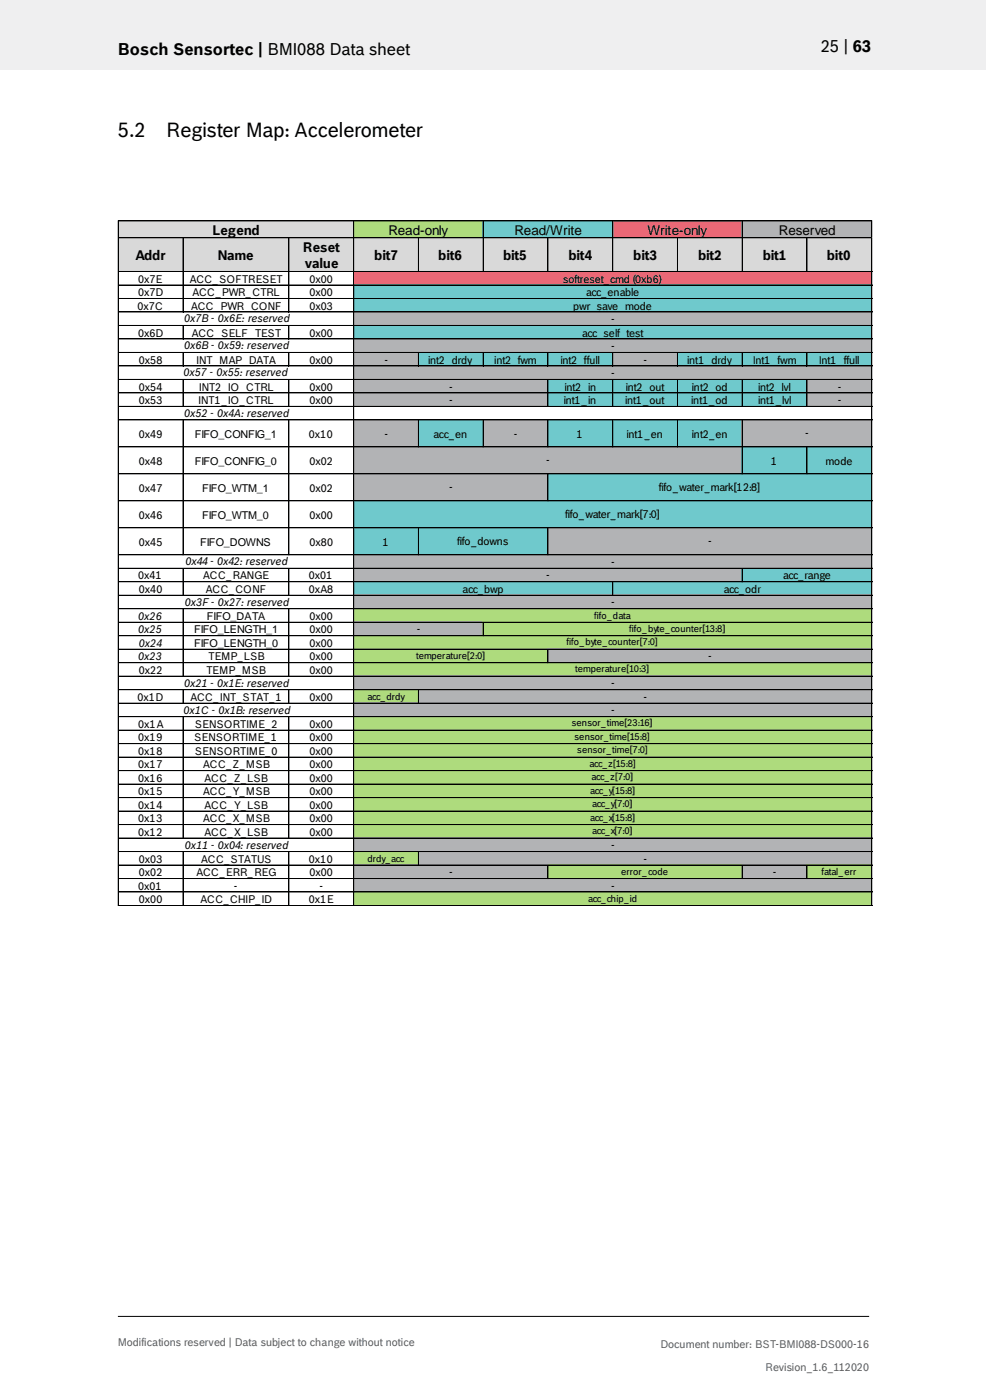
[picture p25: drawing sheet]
<svg xmlns="http://www.w3.org/2000/svg" width="210mm" height="297mm" viewBox="0 0 210 297" stroke-linecap="round" stroke-linejoin="round" font-family="sans-serif">
<defs><g id="words">
<g font-size="4.2">
<text x="25" y="29">5.2</text>
<text x="35.2" y="29">Register Map: Accelerometer</text>
</g>
<g font-size="3.5">
<text x="25" y="11.6">Bosch Sensortec | BMI088 Data sheet</text>
<text x="174.1" y="11">25 | 63</text>
</g>
<g font-size="2.9">
<text x="45" y="49.8">Legend</text>
<text x="64.2" y="53.4">Reset</text>
<text x="82.4" y="49.8">Read-only</text>
<text x="109.2" y="49.8">Read/Write</text>
<text x="137.3" y="49.8">Write-only</text>
<text x="165.2" y="49.8">Reserved</text>
<text x="28.7" y="55.1">Addr</text>
<text x="46.2" y="55.1">Name</text>
<text x="64.7" y="57">value</text>
<text x="79.4" y="55.1">bit7</text>
<text x="93" y="55.1">bit6</text>
<text x="106.7" y="55.1">bit5</text>
<text x="120.6" y="55.1">bit4</text>
<text x="134.3" y="55.1">bit3</text>
<text x="148.1" y="55.1">bit2</text>
<text x="161.8" y="55.1">bit1</text>
<text x="175.4" y="55.1">bit0</text>
</g>
<g font-size="2.3">
<text x="29.3" y="60">0x7E</text>
<text x="40.2" y="60">ACC_SOFTRESET</text>
<text x="65.7" y="60">0x00</text>
<text x="119.5" y="60">softreset_cmd (0xb6)</text>
<text x="29.2" y="65.7">0x7C</text>
<text x="29.3" y="62.8">0x7D</text>
<text x="40.5" y="65.7">ACC_PWR_CONF</text>
<text x="40.8" y="62.8">ACC_PWR_CTRL</text>
<text x="65.7" y="62.8">0x00</text>
<text x="65.7" y="65.7">0x03</text>
<text x="121.6" y="65.7">pwr_save_mode</text>
<text x="124.3" y="62.8">acc_enable</text>
<text x="29.3" y="71.4">0x6D</text>
<text x="39" y="68.4">0x7B - 0x6E: reserved</text>
<text x="40.6" y="71.4">ACC_SELF_TEST</text>
<text x="65.7" y="71.4">0x00</text>
<text x="123.5" y="71.4">acc_self_test</text>
<text x="129.6" y="68.5">-</text>
<text x="29.5" y="77.1">0x58</text>
<text x="39" y="74.1">0x6B - 0x59: reserved</text>
<text x="41.6" y="77.1">INT_MAP_DATA</text>
<text x="65.7" y="77.1">0x00</text>
<text x="81.5" y="77.1">-</text>
<text x="90.8" y="77.1">int2_drdy</text>
<text x="104.9" y="77.1">int2_fwm</text>
<text x="118.9" y="77.1">int2_ffull</text>
<text x="129.6" y="74.3">-</text>
<text x="136.5" y="77.1">-</text>
<text x="145.8" y="77.1">int1_drdy</text>
<text x="159.7" y="77.1">Int1_fwm</text>
<text x="173.7" y="77.1">Int1_ffull</text>
<text x="29.5" y="82.9">0x54</text>
<text x="38.9" y="79.9">0x57 - 0x55: reserved</text>
<text x="42.2" y="82.9">INT2_IO_CTRL</text>
<text x="65.7" y="82.9">0x00</text>
<text x="95.3" y="82.9">-</text>
<text x="119.7" y="82.9">int2_in</text>
<text x="129.6" y="80">-</text>
<text x="132.8" y="82.9">int2_out</text>
<text x="146.8" y="82.9">int2_od</text>
<text x="160.8" y="82.9">int2_lvl</text>
<text x="177.7" y="82.9">-</text>
<text x="29.5" y="85.7">0x53</text>
<text x="39" y="88.4">0x52 - 0x4A: reserved</text>
<text x="42" y="85.7">INT1_IO_CTRL</text>
<text x="65.7" y="85.7">0x00</text>
<text x="95.3" y="85.7">-</text>
<text x="119.6" y="85.7">int1_in</text>
<text x="132.6" y="85.7">int1_out</text>
<text x="146.6" y="85.7">int1_od</text>
<text x="160.8" y="85.7">int1_lvl</text>
<text x="177.7" y="85.7">-</text>
<text x="29.5" y="92.9">0x49</text>
<text x="41.3" y="92.9">FIFO_CONFIG_1</text>
<text x="65.5" y="92.9">0x10</text>
<text x="81.5" y="92.9">-</text>
<text x="92" y="92.9">acc_en</text>
<text x="109" y="92.9">-</text>
<text x="122.3" y="92.9">1</text>
<text x="132.9" y="92.9">int1_en</text>
<text x="146.8" y="92.9">int2_en</text>
<text x="170.8" y="92.7">-</text>
<text x="29.5" y="98.6">0x48</text>
<text x="41.3" y="98.6">FIFO_CONFIG_0</text>
<text x="65.7" y="98.6">0x02</text>
<text x="115.9" y="98.5">-</text>
<text x="163.5" y="98.6">1</text>
<text x="175.1" y="98.6">mode</text>
<text x="29.5" y="104.3">0x47</text>
<text x="42.9" y="104.3">FIFO_WTM_1</text>
<text x="65.7" y="104.3">0x02</text>
<text x="95.3" y="104.2">-</text>
<text x="139.8" y="104.2">fifo_water_mark[12:8]</text>
<text x="29.5" y="110">0x46</text>
<text x="42.9" y="110">FIFO_WTM_0</text>
<text x="65.7" y="110">0x00</text>
<text x="119.9" y="109.9">fifo_water_mark[7:0]</text>
<text x="29.5" y="115.8">0x45</text>
<text x="39.3" y="119.9">0x44 - 0x42: reserved</text>
<text x="42.5" y="115.8">FIFO_DOWNS</text>
<text x="65.7" y="115.8">0x80</text>
<text x="81.1" y="115.8">1</text>
<text x="97" y="115.6">fifo_downs</text>
<text x="150.2" y="115.6">-</text>
<text x="29.3" y="122.9">0x41</text>
<text x="29.5" y="125.8">0x40</text>
<text x="43" y="122.9">ACC_RANGE</text>
<text x="43.6" y="125.8">ACC_CONF</text>
<text x="65.5" y="122.9">0x01</text>
<text x="65.5" y="125.8">0xA8</text>
<text x="98.1" y="125.8">acc_bwp</text>
<text x="115.9" y="122.9">-</text>
<text x="129.6" y="120.1">-</text>
<text x="153.5" y="125.8">acc_odr</text>
<text x="166.1" y="122.9">acc_range</text>
<text x="29.3" y="131.5">0x26</text>
<text x="39.2" y="128.5">0x3F - 0x27: reserved</text>
<text x="43.9" y="131.5">FIFO_DATA</text>
<text x="65.7" y="131.5">0x00</text>
<text x="129.6" y="128.6">-</text>
<text x="29.3" y="134.4">0x25</text>
<text x="29.5" y="137.2">0x24</text>
<text x="41.2" y="134.4">FIFO_LENGTH_1</text>
<text x="41.2" y="137.2">FIFO_LENGTH_0</text>
<text x="65.7" y="134.4">0x00</text>
<text x="65.7" y="137.2">0x00</text>
<text x="88.4" y="134.4">-</text>
<text x="29.3" y="140.1">0x23</text>
<text x="29.5" y="143">0x22</text>
<text x="43.8" y="143">TEMP_MSB</text>
<text x="44.2" y="140.1">TEMP_LSB</text>
<text x="65.7" y="140.1">0x00</text>
<text x="65.7" y="143">0x00</text>
<text x="150.2" y="140.1">-</text>
<text x="29.2" y="148.7">0x1D</text>
<text x="39" y="145.7">0x21 - 0x1E: reserved</text>
<text x="40.3" y="148.7">ACC_INT_STAT_1</text>
<text x="65.7" y="148.7">0x00</text>
<text x="129.6" y="145.8">-</text>
<text x="136.5" y="148.7">-</text>
<text x="29.3" y="154.4">0x1A</text>
<text x="38.9" y="151.4">0x1C - 0x1B: reserved</text>
<text x="41.3" y="154.4">SENSORTIME_2</text>
<text x="65.7" y="154.4">0x00</text>
<text x="129.6" y="151.5">-</text>
<text x="29.3" y="157.3">0x19</text>
<text x="29.3" y="160.1">0x18</text>
<text x="41.2" y="157.3">SENSORTIME_1</text>
<text x="41.3" y="160.1">SENSORTIME_0</text>
<text x="65.7" y="157.3">0x00</text>
<text x="65.7" y="160.1">0x00</text>
<text x="29.3" y="163">0x17</text>
<text x="29.3" y="165.8">0x16</text>
<text x="43" y="163">ACC_Z_MSB</text>
<text x="43.3" y="165.8">ACC_Z_LSB</text>
<text x="65.7" y="163">0x00</text>
<text x="65.7" y="165.8">0x00</text>
<text x="29.3" y="168.7">0x15</text>
<text x="29.3" y="171.6">0x14</text>
<text x="43" y="168.7">ACC_Y_MSB</text>
<text x="43.3" y="171.6">ACC_Y_LSB</text>
<text x="65.7" y="168.7">0x00</text>
<text x="65.7" y="171.6">0x00</text>
<text x="29.3" y="174.4">0x13</text>
<text x="29.3" y="177.3">0x12</text>
<text x="43" y="174.4">ACC_X_MSB</text>
<text x="43.3" y="177.3">ACC_X_LSB</text>
<text x="65.7" y="174.4">0x00</text>
<text x="65.7" y="177.3">0x00</text>
<text x="29.5" y="183">0x03</text>
<text x="29.5" y="185.9">0x02</text>
<text x="39.2" y="180">0x11 - 0x04: reserved</text>
<text x="41.6" y="185.9">ACC_ERR_REG</text>
<text x="42.6" y="183">ACC_STATUS</text>
<text x="65.5" y="183">0x10</text>
<text x="65.7" y="185.9">0x00</text>
<text x="95.3" y="185.9">-</text>
<text x="129.6" y="180.2">-</text>
<text x="136.5" y="183">-</text>
<text x="164" y="185.9">-</text>
<text x="29.3" y="188.7">0x01</text>
<text x="29.5" y="191.6">0x00</text>
<text x="42.5" y="191.6">ACC_CHIP_ID</text>
<text x="49.6" y="188.7">-</text>
<text x="65.5" y="191.6">0x1E</text>
<text x="67.8" y="188.7">-</text>
<text x="129.6" y="188.7">-</text>
</g>
<g font-size="2.3" fill="#535f6b">
<text x="25" y="285.6">Modifications reserved | Data subject to change without notice</text>
<text x="140.1" y="286">Document number: BST-BMI088-DS000-16</text>
<text x="162.3" y="290.9">Revision_1.6_112020</text>
</g>
<g font-size="2">
<text x="126" y="131.2">fifo_data</text>
<text x="120.2" y="136.9">fifo_byte_counter[7:0]</text>
<text x="133.5" y="134.1">fifo_byte_counter[13:8]</text>
<text x="88.3" y="139.8">temperature[2:0]</text>
<text x="122" y="142.7">temperature[10:3]</text>
<text x="78" y="148.5">acc_drdy</text>
<text x="121.3" y="154.1">sensor_time[23:16]</text>
<text x="121.9" y="157">sensor_time[15:8]</text>
<text x="122.5" y="159.8">sensor_time[7:0]</text>
<text x="125" y="162.7">acc_z[15:8]</text>
<text x="125.5" y="165.6">acc_z[7:0]</text>
<text x="125.2" y="168.4">acc_y[15:8]</text>
<text x="125.6" y="171.3">acc_y[7:0]</text>
<text x="125.2" y="174.1">acc_x[15:8]</text>
<text x="125.6" y="177">acc_x[7:0]</text>
<text x="78" y="182.9">drdy_acc</text>
<text x="131.8" y="185.6">error_code</text>
<text x="174.3" y="185.7">fatal_err</text>
<text x="124.8" y="191.3">acc_chip_id</text>
</g>
</g></defs>
<path d="M-.1 0h209.2v14.8h-209.2z" fill-rule="evenodd" fill="#efeff0"/>
<path d="M25 279.3h159.4" fill="none" stroke="#000" stroke-width=".21"/>
<path d="M25.1 46.9h50v3.6h-50z" fill-rule="evenodd" fill="#d9d9d9"/>
<path d="M75 46.9h27.6v3.6h-27.6z" fill-rule="evenodd" fill="#aedb7d"/>
<path d="M102.4 46.9h27.6v3.6h-27.6z" fill-rule="evenodd" fill="#6fc9cc"/>
<path d="M129.9 46.9h27.6v3.6h-27.6z" fill-rule="evenodd" fill="#ea6876"/>
<path d="M157.4 46.9h27.6v3.6h-27.6z" fill-rule="evenodd" fill="#b2b3b5"/>
<path d="M25.1 50.4h159.9v7.3h-159.9z" fill-rule="evenodd" fill="#d9d9d9"/>
<path d="M75 57.5h110v3h-110z" fill-rule="evenodd" fill="#ea6876"/>
<g fill="#6fc9cc">
<path d="M75 60.4h110v3h-110z" fill-rule="evenodd"/>
<path d="M75 63.3h110v3h-110z" fill-rule="evenodd"/>
</g>
<path d="M75 66.1h110v3h-110z" fill-rule="evenodd" fill="#b2b3b5"/>
<path d="M75 69h110v3h-110z" fill-rule="evenodd" fill="#6fc9cc"/>
<g fill="#b2b3b5">
<path d="M75 71.8h110v3h-110z" fill-rule="evenodd"/>
<path d="M75 74.7h13.8v3h-13.8z" fill-rule="evenodd"/>
</g>
<path d="M88.7 74.7h41.3v3h-41.3z" fill-rule="evenodd" fill="#6fc9cc"/>
<path d="M129.9 74.7h13.9v3h-13.9z" fill-rule="evenodd" fill="#b2b3b5"/>
<path d="M143.6 74.7h41.4v3h-41.4z" fill-rule="evenodd" fill="#6fc9cc"/>
<g fill="#b2b3b5">
<path d="M75 77.6h110v3h-110z" fill-rule="evenodd"/>
<path d="M75 80.4h41.3v3h-41.3z" fill-rule="evenodd"/>
</g>
<path d="M116.2 80.4h55.1v3h-55.1z" fill-rule="evenodd" fill="#6fc9cc"/>
<g fill="#b2b3b5">
<path d="M171.1 80.4h13.9v3h-13.9z" fill-rule="evenodd"/>
<path d="M75 83.3h41.3v3h-41.3z" fill-rule="evenodd"/>
</g>
<path d="M116.2 83.3h55.1v3h-55.1z" fill-rule="evenodd" fill="#6fc9cc"/>
<g fill="#b2b3b5">
<path d="M171.1 83.3h13.9v3h-13.9z" fill-rule="evenodd"/>
<path d="M75 89h13.8v5.9h-13.8z" fill-rule="evenodd"/>
</g>
<path d="M88.7 89h13.9v5.9h-13.9z" fill-rule="evenodd" fill="#6fc9cc"/>
<path d="M102.4 89h13.9v5.9h-13.9z" fill-rule="evenodd" fill="#b2b3b5"/>
<path d="M116.2 89h41.3v5.9h-41.3z" fill-rule="evenodd" fill="#6fc9cc"/>
<g fill="#b2b3b5">
<path d="M157.4 89h27.6v5.9h-27.6z" fill-rule="evenodd"/>
<path d="M75 94.7h82.5v5.9h-82.5z" fill-rule="evenodd"/>
</g>
<path d="M157.4 94.7h27.6v5.9h-27.6z" fill-rule="evenodd" fill="#6fc9cc"/>
<path d="M75 100.5h41.3v5.8h-41.3z" fill-rule="evenodd" fill="#b2b3b5"/>
<g fill="#6fc9cc">
<path d="M116.2 100.5h68.8v5.8h-68.8z" fill-rule="evenodd"/>
<path d="M75 106.2h110v5.8h-110z" fill-rule="evenodd"/>
<path d="M75 111.9h41.3v5.9h-41.3z" fill-rule="evenodd"/>
</g>
<g fill="#b2b3b5">
<path d="M116.2 111.9h68.8v5.9h-68.8z" fill-rule="evenodd"/>
<path d="M75 117.6h110v3h-110z" fill-rule="evenodd"/>
<path d="M75 120.5h82.5v3h-82.5z" fill-rule="evenodd"/>
</g>
<g fill="#6fc9cc">
<path d="M157.4 120.5h27.6v3h-27.6z" fill-rule="evenodd"/>
<path d="M75 123.3h110v3.1h-110z" fill-rule="evenodd"/>
</g>
<path d="M75 126.2h110v3h-110z" fill-rule="evenodd" fill="#b2b3b5"/>
<path d="M75 129.1h110v3h-110z" fill-rule="evenodd" fill="#aedb7d"/>
<path d="M75 131.9h27.6v3h-27.6z" fill-rule="evenodd" fill="#b2b3b5"/>
<g fill="#aedb7d">
<path d="M102.4 131.9h82.6v3h-82.6z" fill-rule="evenodd"/>
<path d="M75 134.8h110v3h-110z" fill-rule="evenodd"/>
<path d="M75 137.7h41.3v3h-41.3z" fill-rule="evenodd"/>
</g>
<path d="M116.2 137.7h68.8v3h-68.8z" fill-rule="evenodd" fill="#b2b3b5"/>
<path d="M75 140.5h110v3h-110z" fill-rule="evenodd" fill="#aedb7d"/>
<path d="M75 143.4h110v3h-110z" fill-rule="evenodd" fill="#b2b3b5"/>
<path d="M75 146.2h13.8v3h-13.8z" fill-rule="evenodd" fill="#aedb7d"/>
<g fill="#b2b3b5">
<path d="M88.7 146.2h96.3v3h-96.3z" fill-rule="evenodd"/>
<path d="M75 149.1h110v3h-110z" fill-rule="evenodd"/>
</g>
<path d="M75 152h110v25.9h-110z" fill-rule="evenodd" fill="#aedb7d"/>
<path d="M75 177.7h110v3h-110z" fill-rule="evenodd" fill="#b2b3b5"/>
<path d="M75 180.6h13.8v3h-13.8z" fill-rule="evenodd" fill="#aedb7d"/>
<g fill="#b2b3b5">
<path d="M88.7 180.6h96.3v3h-96.3z" fill-rule="evenodd"/>
<path d="M75 183.4h41.3v3h-41.3z" fill-rule="evenodd"/>
</g>
<path d="M116.2 183.4h41.3v3h-41.3z" fill-rule="evenodd" fill="#aedb7d"/>
<path d="M157.4 183.4h13.9v3h-13.9z" fill-rule="evenodd" fill="#b2b3b5"/>
<path d="M171.1 183.4h13.9v3h-13.9z" fill-rule="evenodd" fill="#aedb7d"/>
<path d="M75 186.3h110v3h-110z" fill-rule="evenodd" fill="#b2b3b5"/>
<path d="M75 189.2h110v3h-110z" fill-rule="evenodd" fill="#aedb7d"/>
<g fill="none" stroke="#000" stroke-width=".21">
<path d="M25.1 46.8v145.4M25.2 46.9h159.8M25.2 50.4h159.8M38.8 50.5v15.8M61.3 50.5v15.8M75 46.9v145.3M88.8 50.5v7.2M102.5 46.9v10.8M116.2 50.5v7.2M130 46.9v10.8M143.7 50.5v7.2M157.4 46.9v10.8"/>
<path d="M171.2 50.5v7.2M184.9 46.9v145.3M38.8 69.1v2.9M38.8 74.8v2.9M61.3 69.1v2.9M61.3 74.8v2.9M88.8 74.8v2.9M102.5 74.8v2.9M116.2 74.8v2.9M130 74.8v2.9M143.7 74.8v2.9M157.4 74.8v2.9"/>
<path d="M171.2 74.8v2.9M38.8 80.6v5.7M38.8 89.2v28.6M61.3 80.6v5.7M61.3 89.2v28.6M88.8 89.2v5.7M102.5 89.2v5.7M116.2 80.6v5.7M116.2 89.2v5.7M130 80.6v5.7M130 89.2v5.7M143.7 80.6v5.7"/>
<path d="M143.7 89.2v5.7M157.4 80.6v5.7M157.4 89.2v11.4M171.2 80.6v5.7M171.2 94.9v5.7M88.8 112v5.8M116.2 100.6v5.7M116.2 112v5.8M38.8 120.6v5.8M38.8 129.2v14.3M61.3 120.6v5.8M61.3 129.2v14.3"/>
<path d="M102.5 132.1v2.8M116.2 137.8v2.9M130 123.5v2.9M157.4 120.6v2.9M38.8 146.4v2.8M38.8 152.1v25.8M61.3 146.4v2.8M61.3 152.1v25.8M88.8 146.4v2.8M38.8 180.7v11.5M61.3 180.7v11.5M88.8 180.7v2.9"/>
<path d="M116.2 183.6v2.8M157.4 183.6v2.8M171.2 183.6v2.8"/>
</g>
<g fill="#d4d4d4">
<path d="M25 192.2h.2z" fill-rule="evenodd"/>
<path d="M38.8 192.2h.1z" fill-rule="evenodd"/>
<path d="M61.2 192.2h.2z" fill-rule="evenodd"/>
<path d="M75 192.2h.1z" fill-rule="evenodd"/>
<path d="M88.7 192.2h.1z" fill-rule="evenodd"/>
<path d="M102.4 192.2h.2z" fill-rule="evenodd"/>
<path d="M116.2 192.2h.1z" fill-rule="evenodd"/>
<path d="M129.9 192.2h.1z" fill-rule="evenodd"/>
<path d="M143.6 192.2h.2z" fill-rule="evenodd"/>
<path d="M157.4 192.2h.1z" fill-rule="evenodd"/>
<path d="M171.1 192.2h.2z" fill-rule="evenodd"/>
<path d="M184.9 192.2h.1z" fill-rule="evenodd"/>
<path d="M185 46.8v.1z" fill-rule="evenodd"/>
<path d="M185 50.4v.1z" fill-rule="evenodd"/>
</g>
<g fill="none" stroke="#000" stroke-width=".21">
<path d="M25.2 57.6h159.8M25.2 60.5h159.8M25.2 63.3h159.8M25.2 66.2h159.8M25.2 69h159.8M25.2 71.9h159.8M25.2 74.8h159.8M25.2 77.6h159.8M25.2 80.5h159.8M25.2 83.4h159.8M25.2 86.2h159.8M25.2 89.1h159.8"/>
<path d="M25.2 94.8h159.8M25.2 100.5h159.8M25.2 106.3h159.8M25.2 112h159.8M25.2 117.7h159.8M25.2 120.6h159.8M25.2 123.4h159.8M25.2 126.3h159.8M25.2 129.1h159.8M25.2 132h159.8M25.2 134.9h159.8M25.2 137.7h159.8"/>
<path d="M25.2 140.6h159.8M25.2 143.5h159.8M25.2 146.3h159.8M25.2 149.2h159.8M25.2 152h159.8M25.2 154.9h159.8M25.2 157.8h159.8M25.2 160.6h159.8M25.2 163.5h159.8M25.2 166.3h159.8M25.2 169.2h159.8M25.2 172.1h159.8"/>
<path d="M25.2 174.9h159.8M25.2 177.8h159.8M25.2 180.7h159.8M25.2 183.5h159.8M25.2 186.4h159.8M25.2 189.2h159.8M25.2 192.1h159.8"/>
</g>
<use href="#words"/>
</svg>
